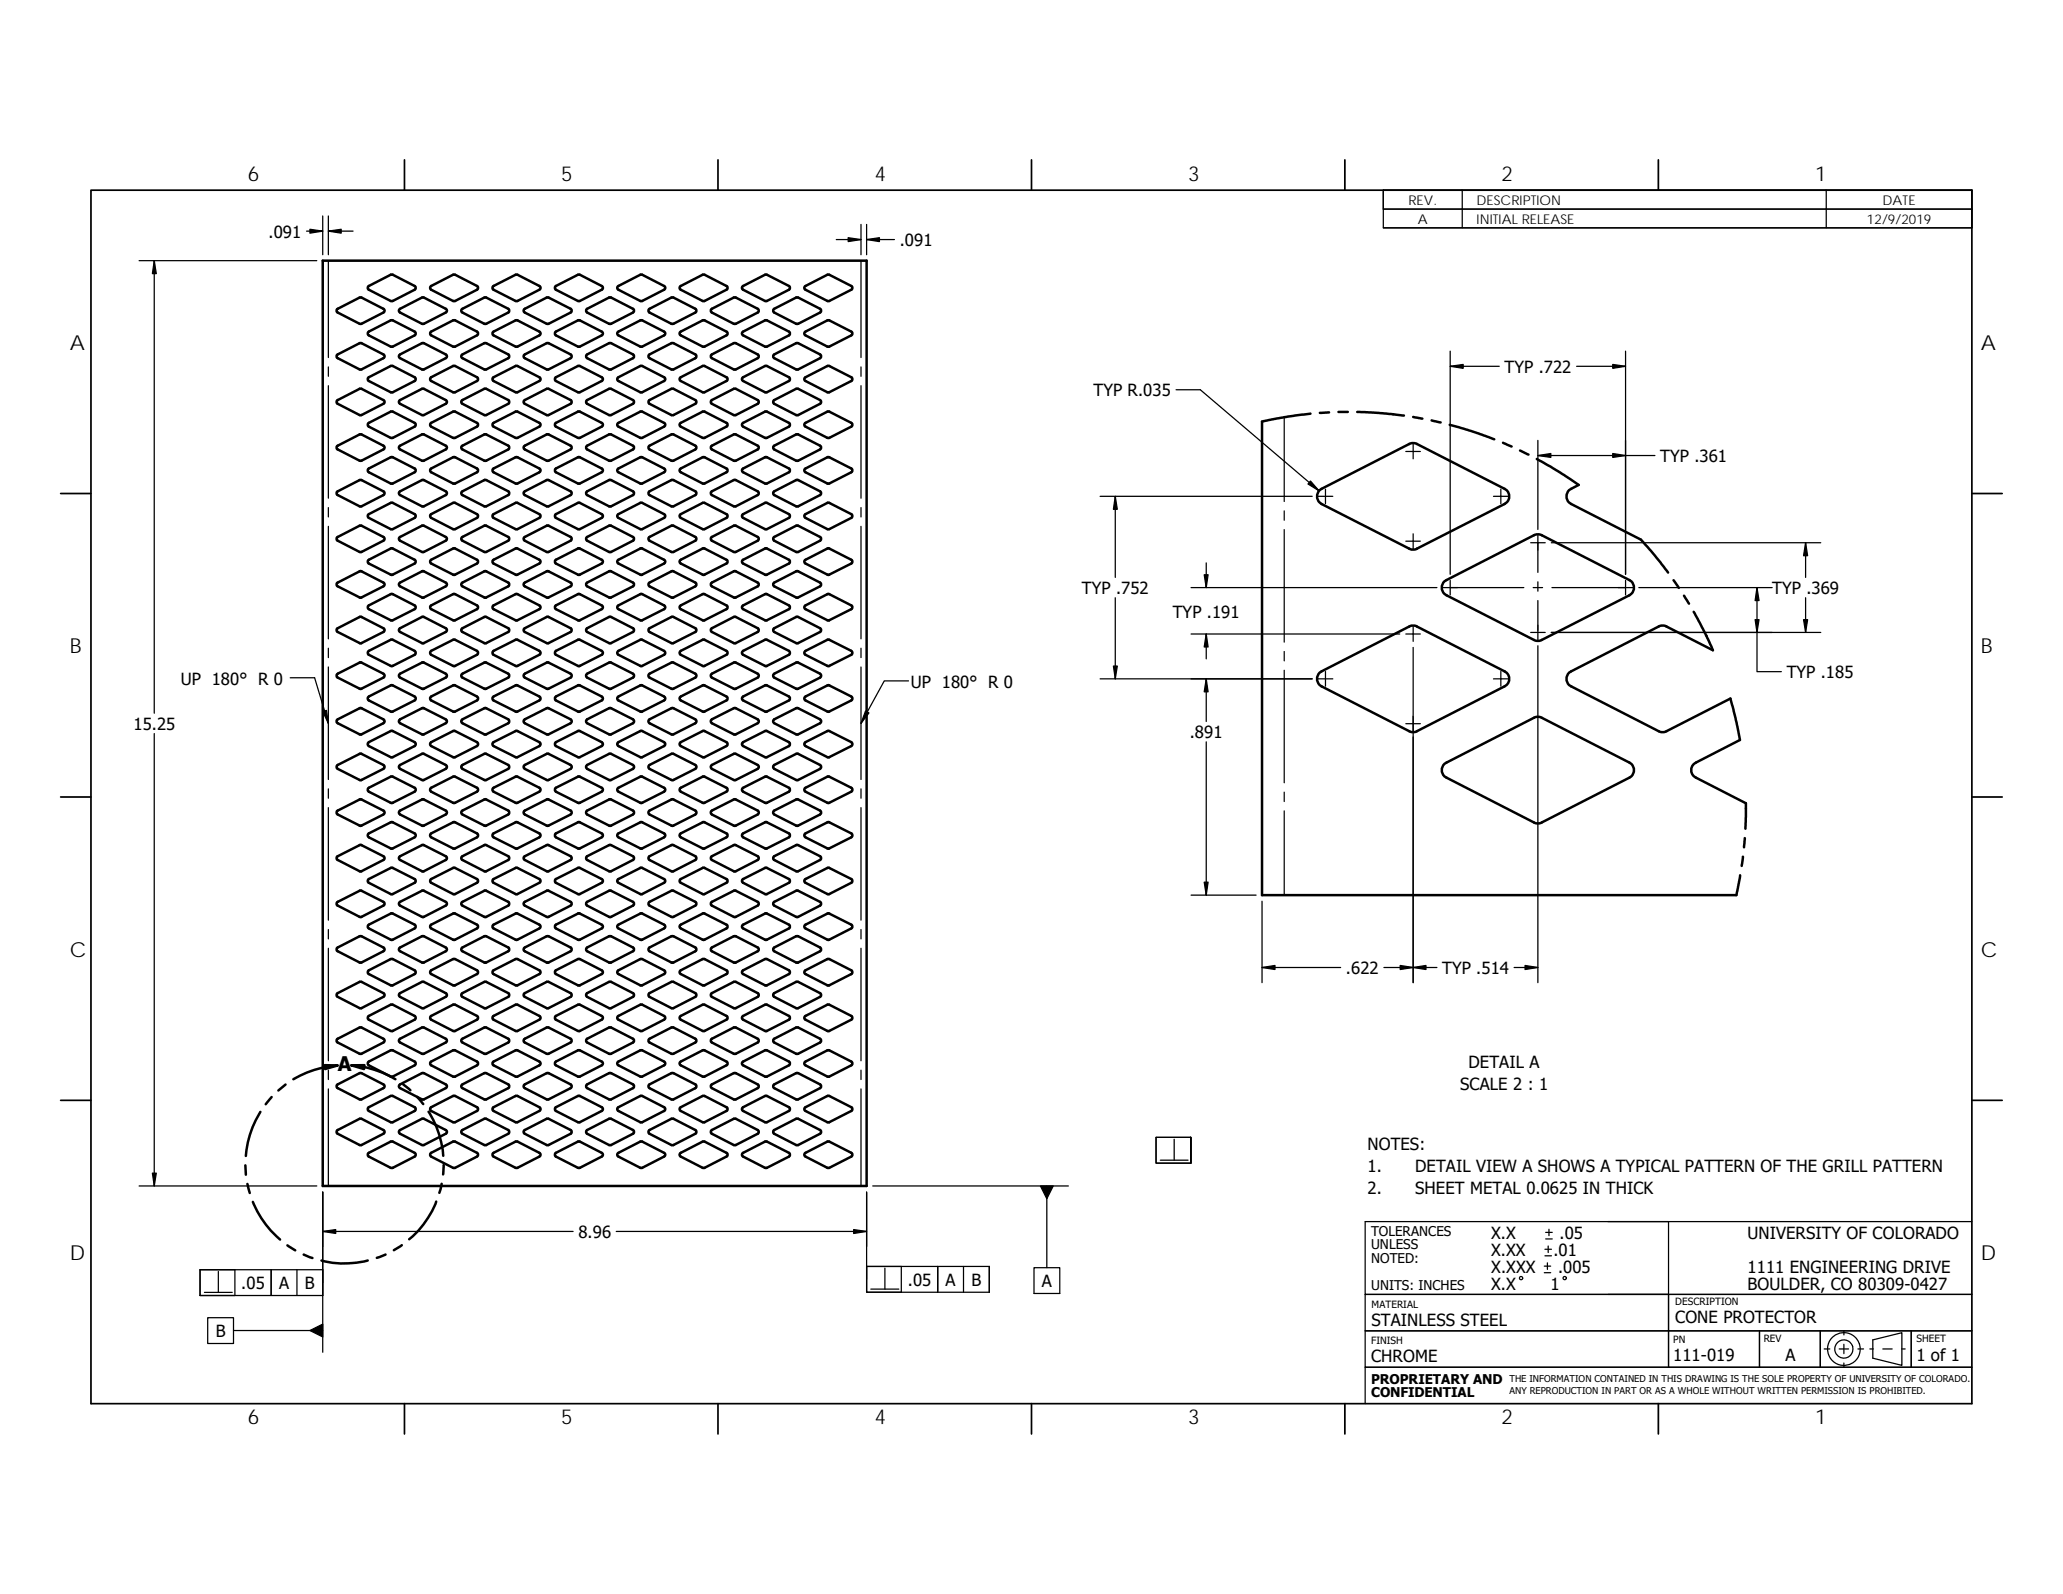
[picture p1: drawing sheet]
<svg xmlns="http://www.w3.org/2000/svg" width="279mm" height="216mm" viewBox="0 0 279 216" stroke-linecap="round" stroke-linejoin="round" font-family="sans-serif">
<defs><g id="words">
<g font-size="2.8">
<text x="33.5" y="24.5">6</text>
<text x="76" y="24.5">5</text>
<text x="118.5" y="24.5">4</text>
<text x="160.9" y="24.5">3</text>
<text x="203.4" y="24.5">2</text>
<text x="245.8" y="24.5">1</text>
<text x="9.4" y="47.4">A</text>
<text x="268.3" y="47.4">A</text>
<text x="9.4" y="88.5">B</text>
<text x="268.3" y="88.5">B</text>
<text x="9.4" y="129.6">C</text>
<text x="268.3" y="129.6">C</text>
<text x="9.4" y="170.7">D</text>
<text x="268.3" y="170.7">D</text>
<text x="33.5" y="192.8">6</text>
<text x="76" y="192.8">5</text>
<text x="118.5" y="192.8">4</text>
<text x="160.9" y="192.8">3</text>
<text x="203.4" y="192.8">2</text>
<text x="245.8" y="192.8">1</text>
</g>
<text font-size="2.7" x="45.7" y="145.1">A</text>
<g font-size="2.3">
<text x="36.4" y="32.2">.091</text>
<text x="121.9" y="33.4">.091</text>
<text x="148.1" y="53.7">TYP R.035</text>
<text x="203.8" y="50.5">TYP .722</text>
<text x="224.9" y="62.6">TYP .361</text>
<text x="146.5" y="80.5">TYP .752</text>
<text x="158.8" y="83.7">TYP .191</text>
<text x="240" y="80.5">TYP .369</text>
<text x="24.5" y="92.7">UP 180° R 0</text>
<text x="123.4" y="93.1">UP 180° R 0</text>
<text x="242" y="91.9">TYP .185</text>
<text x="18.1" y="98.9">15.25</text>
<text x="161.1" y="100">.891</text>
<text x="182.3" y="132">.622</text>
<text x="195.3" y="132">TYP .514</text>
<text x="197.8" y="147.6">SCALE 2 : 1</text>
<text x="198.9" y="144.7">DETAIL A</text>
<text x="185.2" y="155.8">NOTES:</text>
<text x="185.2" y="158.7">1.</text>
<text x="185.2" y="161.7">2.</text>
<text x="191.7" y="158.7">DETAIL VIEW A SHOWS A TYPICAL PATTERN OF THE GRILL PATTERN</text>
<text x="191.7" y="161.7">SHEET METAL 0.0625 IN THICK</text>
<text x="78.3" y="167.7">8.96</text>
<text x="202" y="167.9">X.X</text>
<text x="211.2" y="167.9">.05</text>
<text x="236.7" y="167.9">UNIVERSITY OF COLORADO</text>
<text x="202" y="170.1">X.XX</text>
<text x="202" y="172.4">X.XXX</text>
<text x="210.4" y="170.1">.01</text>
<text x="211" y="172.4">.005</text>
<text x="236.7" y="172.4">1111 ENGINEERING DRIVE</text>
<text x="32.7" y="174.6">.05</text>
<text x="37.8" y="174.6">A</text>
<text x="41.3" y="174.6">B</text>
<text x="123" y="174.2">.05</text>
<text x="128.1" y="174.2">A</text>
<text x="131.6" y="174.2">B</text>
<text x="141.1" y="174.3">A</text>
<text x="185.8" y="179.5">STAINLESS STEEL</text>
<text x="202" y="174.7">X.X</text>
<text x="210" y="174.7">1</text>
<text x="226.9" y="179.2">CONE PROTECTOR</text>
<text x="236.7" y="174.7">BOULDER, CO 80309-0427</text>
<text x="29.2" y="181.1">B</text>
<text x="185.7" y="184.5">CHROME</text>
<text x="226.6" y="184.4">111-019</text>
<text x="241.8" y="184.4">A</text>
<text x="259.5" y="184.3">1 of 1</text>
</g>
<g font-size="1.8">
<text x="190.8" y="27.7">REV.</text>
<text x="200" y="27.7">DESCRIPTION</text>
<text x="255" y="27.7">DATE</text>
<text x="192" y="30.3">A</text>
<text x="200" y="30.3">INITIAL RELEASE</text>
<text x="252.9" y="30.3">12/9/2019</text>
<text x="185.7" y="167.4">TOLERANCES</text>
<text x="185.7" y="171">NOTED:</text>
<text x="185.7" y="169.2">UNLESS</text>
<text x="185.7" y="174.7">UNITS: INCHES</text>
<text x="185.7" y="187.4">PROPRIETARY AND</text>
<text x="185.7" y="189.3">CONFIDENTIAL</text>
</g>
<g font-size="1.4">
<text x="185.8" y="177.1">MATERIAL</text>
<text x="226.9" y="176.7">DESCRIPTION</text>
<text x="185.7" y="182">FINISH</text>
<text x="226.6" y="181.8">PN</text>
<text x="238.9" y="181.8">REV</text>
<text x="259.5" y="181.8">SHEET</text>
</g>
<g font-size="1.3">
<text x="204.4" y="187.2">THE INFORMATION CONTAINED IN THIS DRAWING IS THE SOLE PROPERTY OF UNIVERSITY OF COLORADO.</text>
<text x="204.4" y="188.8">ANY REPRODUCTION IN PART OR AS A WHOLE WITHOUT WRITTEN PERMISSION IS PROHIBITED.</text>
</g>
</g></defs>
<g fill="none" stroke="#000" stroke-width=".17">
<path d="M18.8 35.3h24.1M20.9 35.3v61.3M41.5 31.3h2.2M43.7 29.3v5.2M44.5 29.3v5.2M44.5 35.3v13.1M44.5 31.3h3.3M113.3 32.4h3.3M116.6 35.3v13.1M116.6 30.4v4.1M117.4 30.4v4.1M117.4 32.4h3.7"/>
<path d="M187.3 25.8h79.8v5.1h-79.8zM187.3 25.8h79.8v5.1h-79.8M187.3 25.8v2.5h79.8M198 25.8v5.1M247.3 25.8v5.1M44.5 49.7v1.3M44.5 52.2v15.3M116.6 49.7v1.3M116.6 52.2v15.3M159.3 52.8h3.3l16 13.7M173.9 56.5v11.4M196.4 47.6v30.2"/>
<path d="M196.4 49.6h6.7M208.3 59.6v12.1M213.5 49.6h6.7M220.2 47.6v30.2M44.5 68.7v1.3M44.5 71.3v15.2M116.6 68.7v1.3M116.6 71.3v15.2M149 67.2h28.7M151 67.2v11M161.3 79.6h33.3M163.4 76.2v3.4"/>
<path d="M173.9 69.2v1.3M173.9 71.7v15.3M178.5 67.2h2M179.5 66.3v1.9M190.4 73.3h2M190.4 61.2h2M191.4 72.3v2M191.4 60.2v1.9M195.4 79.6h11M196.4 78.6v2M202.3 67.2h1.9M203.3 66.3v1.9"/>
<path d="M207.3 73.5h2M207.6 79.6h1.3M208.3 72.5v5M208.3 78.8v1.3M208.3 61.7h15.8M210.1 73.5h36.5M220.2 78.6v2M221.1 79.6h-10.9M222 79.6h18M238 79.6v11.4h3.3M244.5 73.5v4.7M20.9 99.4v61.2"/>
<path d="M39.3 91.8h3.3l1.9 6.2M44.5 87.8v1.3M44.5 90.3v15.3M116.6 87.8v1.3M116.6 90.3v15.3M123 92.2h-3.2l-3.2 5.8M149 91.9h28.7M151 81v10.9M161.3 85.9h28.3M163.4 85.9v3.3M163.4 91.9v5.8M173.9 88.2v1.3"/>
<path d="M173.9 90.8v15.2M178.5 91.9h2M179.5 91v1.9M190.4 98h2M190.4 85.9h2M191.4 84.9v2M191.4 87.7v45.4M202.3 91.9h1.9M203.3 91v1.9M207.3 85.7h2M208.3 81.3v5.4M208.3 87.5v45.6"/>
<path d="M210.1 85.7h36.5M244.5 81v4.7M44.5 106.8v1.3M44.5 109.4v15.2M116.6 106.8v1.3M116.6 109.4v15.2M163.4 100.5v20.7M173.9 107.3v1.3M173.9 109.8v11.4M44.5 125.9v1.3M44.5 128.4v15.3M116.6 125.9v1.3"/>
<path d="M116.6 128.4v15.3M161.3 121.2h8.8M170.9 131h10.7M170.9 122.1v11M187.4 131h7.2M205.1 131h3.2M44.5 144.9v1.3M44.5 147.5v13.1M116.6 144.9v1.3M116.6 147.5v13.1M157.1 157.1h3.8M159 154.3v2.8"/>
<path d="M161.3 154.1h-4.7v3.4h4.7M161.3 154.1v3.4M18.8 160.6h24.1M27.7 175h3.8M28.1 178.5h3.5v3.5h-3.5zM29.6 172.2v2.8M31.8 172v3.5M36.7 172v3.5M40.2 172v3.5M43.7 172h-16.6v3.5h16.6M43.7 161.5v21.7M43.7 166.8h33.9"/>
<path d="M83.5 166.8h33.9M117.4 171.5h16.6v3.5h-16.6zM117.4 171.5v3.5h4.7v-3.5M117.4 161.5v11.8M117.9 174.6h3.8M118.2 160.6h26.5M119.8 171.8v2.8M127 171.5v3.5M130.5 171.5v3.5M140 171.7h3.5v3.5h-3.5zM141.8 160.6v11.1M209.1 172.4h.9"/>
<path d="M209.1 171.5h.9M209.2 170.1h.9M209.2 169.2h.9M209.3 167.8h.9M209.3 166.9h.9M209.6 171v.9M209.7 168.8v.9M209.8 166.5v.9M226 165.5v19.7h-41.1v-4.9h82.2h-41.1v-5h-41.1v-9.8h82.2M267.1 175.3h-82.2v5h41.1v4.9h12.3v-4.9v4.9h8.2v-4.9v4.9h12.3v-4.9v4.9h8.3h-82.2v4.9M31.6 180.2h12.1M247.1 182.7h.7"/>
<path d="M249.1 182.7h1.3M249.7 180.3v.5M249.7 182.1v1.2M249.7 184.6v.6M251.6 182.7h.8M253.2 182.7h.5M253.6 181.5l4-1v4.4l-4-.9zM255 182.7h1.3M257.5 182.7h.5"/>
<circle cx="206" cy="173.1" r=".22"/>
<circle cx="211.9" cy="173.1" r=".22"/>
<circle cx="249.7" cy="182.7" r="2.22"/>
<circle cx="249.7" cy="182.7" r="1.24"/>
</g>
<g fill="none" stroke="#000" stroke-width=".23">
<path d="M12.3 25.8h254.8v164.3h-254.8zM54.8 21.7v4.1M97.2 21.7v4.1M139.7 21.7v4.1M182.1 21.7v4.1M224.6 21.7v4.1M8.2 66.8h4.1M267.1 66.8h4.1M8.2 107.9h4.1M267.1 108h4.1M8.2 149h4.1M267.1 149h4.1"/>
<path d="M54.8 190.1v4.1M97.2 190.1v4.1M139.7 190.1v4.1M182.1 190.1v4.1M224.6 190.1v4.1"/>
</g>
<g fill="none" stroke="#000" stroke-width=".34">
<path d="M43.7 35.3h73.7v125.3h-73.7zM49.9 38.8l3.1-1.6h.2l3 1.5a.29 .29 0 0 1 0 .5l-3.1 1.6h-.2l-2.9-1.6a.29 .29 0 0 1-.1-.4zM58.3 38.8l3.1-1.6h.2l3 1.5a.29 .29 0 0 1 0 .5l-3 1.6h-.2l-3-1.6a.29 .29 0 0 1-.1-.4zM66.8 38.8l3.1-1.6 3.1 1.5a.28 .28 0 0 1 .2 .3 .28 .28 0 0 1-.2 .2l-3 1.6-3.2-1.6a.29 .29 0 0 1 0-.4zM75.2 38.8l3.1-1.6 3.2 1.5a.28 .28 0 0 1 .2 .3 .28 .28 0 0 1-.2 .2l-3 1.6-3.2-1.6a.3 .3 0 0 1-.1-.4zM83.7 38.8l3.1-1.6 3.1 1.5a.28 .28 0 0 1 .2 .3 .28 .28 0 0 1-.2 .2l-3.1 1.6-3-1.6-.2-.2zM92.1 38.8l3.1-1.6 3.2 1.5a.28 .28 0 0 1 .1 .3 .28 .28 0 0 1-.1 .2l-3.2 1.6-3-1.6-.2-.2zM100.6 38.8l3.1-1.6 3.1 1.5a.3 .3 0 0 1 0 .5l-3.1 1.6-3.1-1.6-.1-.2zM109 38.8l3.1-1.6 3.2 1.5a.29 .29 0 0 1 0 .5l-3.2 1.6-3-1.6-.2-.2zM45.7 48l3-1.5h.2l3 1.5a.28 .28 0 0 1 .2 .3 .28 .28 0 0 1-.2 .2l-3 1.6-3.2-1.6a.29 .29 0 0 1 0-.5zM45.7 41.9l3.1-1.6 3.1 1.5a.28 .28 0 0 1 .2 .3 .28 .28 0 0 1-.2 .2l-3 1.6-3.2-1.6a.29 .29 0 0 1 0-.4zM45.7 54.2l3-1.6h.2l3 1.6a.28 .28 0 0 1 .2 .2 .28 .28 0 0 1-.2 .3l-3 1.5-3.2-1.5a.29 .29 0 0 1 0-.5z"/>
<path d="M49.9 51.1l3.1-1.5h.1l3.1 1.5a.29 .29 0 0 1 0 .5l-3.1 1.5h-.2l-2.9-1.5a.29 .29 0 0 1-.1-.5zM49.9 45l3.1-1.6h.1l3.1 1.5a.29 .29 0 0 1 0 .5l-3.1 1.6-.2-.1-2.9-1.5a.29 .29 0 0 1-.1-.4zM49.9 57.3l3.1-1.6h.1l3.1 1.6a.29 .29 0 0 1 0 .5l-3.1 1.5h-.2l-2.9-1.5a.29 .29 0 0 1-.1-.5zM54.1 48l3.1-1.5h.2l3 1.5a.28 .28 0 0 1 .1 .3 .28 .28 0 0 1-.1 .2l-3.2 1.6-3-1.6-.2-.2zM54.1 41.9l3.1-1.6 3.2 1.5a.28 .28 0 0 1 .1 .3 .28 .28 0 0 1-.1 .2l-3.2 1.6-3-1.6-.2-.2zM54.1 54.2l3.1-1.6h.2l3 1.6a.28 .28 0 0 1 .1 .2 .28 .28 0 0 1-.1 .3l-3.2 1.5-3-1.5-.2-.3zM58.3 51.1l3.1-1.5h.2l3 1.5a.29 .29 0 0 1 0 .5l-3 1.5h-.2l-3-1.5a.29 .29 0 0 1-.1-.5zM58.3 45l3.1-1.6h.2l3 1.5a.29 .29 0 0 1 0 .5l-3 1.6-.2-.1-3-1.5a.29 .29 0 0 1-.1-.4zM58.3 57.3l3.1-1.6h.2l3 1.6a.29 .29 0 0 1 0 .5l-3 1.5h-.2l-3-1.5a.29 .29 0 0 1-.1-.5zM62.6 48l3-1.5h.2l3 1.5a.3 .3 0 0 1 0 .5l-3.1 1.6-3.1-1.6-.1-.2zM62.6 41.9l3.1-1.6 3.1 1.5a.3 .3 0 0 1 0 .5l-3.1 1.6-3.1-1.6-.1-.2zM62.6 54.2l3-1.6h.2l3 1.6a.3 .3 0 0 1 0 .5l-3.1 1.5-3.1-1.5-.1-.3z"/>
<path d="M66.8 51.1l3-1.5h.2l3 1.5a.28 .28 0 0 1 .2 .3 .28 .28 0 0 1-.2 .2l-3 1.5-3.2-1.5a.29 .29 0 0 1 0-.5zM66.8 45l3-1.6h.2l3 1.5a.28 .28 0 0 1 .2 .3 .28 .28 0 0 1-.2 .2l-3 1.6-3.2-1.6a.29 .29 0 0 1 0-.4zM66.8 57.3l3.1-1.6h.1l3 1.6a.28 .28 0 0 1 .2 .2 .28 .28 0 0 1-.2 .3l-3 1.5-3.2-1.5a.29 .29 0 0 1 0-.5zM71 48l3.1-1.5h.2l3 1.5a.29 .29 0 0 1 0 .5l-3.2 1.6-3-1.6-.2-.2zM71 41.9l3.1-1.6 3.2 1.5a.29 .29 0 0 1 0 .5l-3.2 1.6-3-1.6-.2-.2zM71 54.2l3.1-1.6h.2l3 1.6a.29 .29 0 0 1 0 .5l-3.2 1.5-3-1.5-.2-.3zM75.2 51.1l3.1-1.5h.2l3 1.5a.28 .28 0 0 1 .2 .3 .28 .28 0 0 1-.2 .2l-3 1.5-3.2-1.5a.3 .3 0 0 1-.1-.5zM75.2 45l3.1-1.6h.2l3 1.5a.28 .28 0 0 1 .2 .3 .28 .28 0 0 1-.2 .2l-3 1.6-3.2-1.6a.3 .3 0 0 1-.1-.4zM75.2 57.3l3.1-1.6h.2l3 1.6a.28 .28 0 0 1 .2 .2 .28 .28 0 0 1-.2 .3l-3 1.5-3.2-1.5a.3 .3 0 0 1-.1-.5zM79.5 41.9l3-1.6h.3l2.9 1.5a.29 .29 0 0 1 0 .5l-3 1.6h-.2l-3-1.6a.29 .29 0 0 1 0-.4zM79.5 54.2l3-1.6h.2l3 1.6a.29 .29 0 0 1 0 .5l-3 1.5h-.2l-3-1.5a.29 .29 0 0 1 0-.5zM79.5 48l3-1.5h.2l3 1.5a.29 .29 0 0 1 0 .5l-3 1.6-.2-.1-3-1.5a.29 .29 0 0 1 0-.5z"/>
<path d="M83.7 51.1l3-1.5h.3l2.9 1.5a.28 .28 0 0 1 .2 .3 .28 .28 0 0 1-.2 .2l-3.1 1.5-3-1.5-.2-.2zM83.7 45l3-1.6h.3l2.9 1.5a.28 .28 0 0 1 .2 .3 .28 .28 0 0 1-.2 .2l-3.1 1.6-3-1.6-.2-.2zM83.7 57.3l3-1.6h.3l2.9 1.6a.28 .28 0 0 1 .2 .2 .28 .28 0 0 1-.2 .3l-3.1 1.5-3-1.5-.2-.3zM87.9 41.9l3.1-1.6h.2l3 1.5a.29 .29 0 0 1 0 .5l-3.1 1.6h-.2l-2.9-1.6a.29 .29 0 0 1-.1-.4zM87.9 54.2l3.1-1.6h.2l3 1.6a.29 .29 0 0 1 0 .5l-3.1 1.5h-.2l-2.9-1.5a.29 .29 0 0 1-.1-.5zM87.9 48l3.1-1.5h.2l3 1.5a.29 .29 0 0 1 0 .5l-3.1 1.6-.2-.1-2.9-1.5a.29 .29 0 0 1-.1-.5zM92.1 51.1l3.1-1.5h.2l3 1.5a.28 .28 0 0 1 .1 .3 .28 .28 0 0 1-.1 .2l-3.2 1.5-3-1.5-.2-.2zM92.1 45l3.1-1.6h.2l3 1.5a.28 .28 0 0 1 .1 .3 .28 .28 0 0 1-.1 .2l-3.2 1.6-3-1.6-.2-.2zM92.1 57.3l3.1-1.6h.2l3 1.6a.28 .28 0 0 1 .1 .2 .28 .28 0 0 1-.1 .3l-3.2 1.5-3-1.5-.2-.3zM96.4 41.9l3-1.6h.3l2.9 1.5a.29 .29 0 0 1 0 .5l-2.9 1.6h-.3l-3-1.6a.29 .29 0 0 1 0-.4zM96.4 48l3-1.5h.2l3 1.5a.29 .29 0 0 1 0 .5l-2.9 1.5-.3 .1-3-1.6a.29 .29 0 0 1 0-.5zM96.4 54.2l3-1.6h.2l3 1.6a.29 .29 0 0 1 0 .5l-2.9 1.5h-.3l-3-1.5a.29 .29 0 0 1 0-.5z"/>
<path d="M100.6 57.3l3-1.6h.2l3 1.6a.3 .3 0 0 1 0 .5l-3.1 1.5-3.1-1.5-.1-.3zM100.6 45l3-1.6h.2l3 1.5a.3 .3 0 0 1 0 .5l-3.1 1.6-3.1-1.6-.1-.2zM100.6 51.1l3-1.5h.2l3 1.5a.3 .3 0 0 1 0 .5l-3.1 1.5-3.1-1.5-.1-.2zM104.8 41.9l3.1-1.6h.2l3 1.5a.29 .29 0 0 1 0 .5l-3.1 1.6h-.2l-2.9-1.6a.29 .29 0 0 1-.1-.4zM104.8 48l3.1-1.5h.2l3 1.5a.29 .29 0 0 1 0 .5l-3.1 1.6-.2-.1-2.9-1.5a.29 .29 0 0 1-.1-.5zM104.8 54.2l3.1-1.6h.2l3 1.6a.29 .29 0 0 1 0 .5l-3.1 1.5h-.2l-2.9-1.5a.29 .29 0 0 1-.1-.5zM109 45l3.1-1.6h.2l3 1.5a.29 .29 0 0 1 0 .5l-3.2 1.6-3-1.6-.2-.2zM109 51.1l3.1-1.5h.2l3 1.5a.29 .29 0 0 1 0 .5l-3.2 1.5-3-1.5-.2-.2zM109 57.3l3.1-1.6h.2l3 1.6a.29 .29 0 0 1 0 .5l-3.2 1.5-3-1.5-.2-.3zM177.5 56l-3.1 .4-3.5 .7v64.1h64.3l.5-2.6M180 55.9h-1.2M181.3 55.8h1.2"/>
<path d="M183.8 55.8l2.9 .1 3.4 .4M191.4 56.5l1.2 .2M193.9 56.9l1.2 .3M196.3 57.5l2.9 .9 3.2 1.1M203.6 60l1.1 .5M45.7 79l3.1-1.7 3.1 1.6a.28 .28 0 0 1 .2 .3 .28 .28 0 0 1-.2 .2l-3.1 1.6-3.1-1.6a.29 .29 0 0 1 0-.4zM45.7 60.4l3-1.6h.2l3 1.6a.28 .28 0 0 1 .2 .2 .28 .28 0 0 1-.2 .3l-3 1.5-3.2-1.5a.29 .29 0 0 1 0-.5zM45.7 66.6l3.1-1.6 3.1 1.5a.28 .28 0 0 1 .2 .3 .28 .28 0 0 1-.2 .3l-3 1.5-3.2-1.5a.29 .29 0 0 1 0-.5zM45.7 72.8l3.1-1.6 3.1 1.5a.28 .28 0 0 1 .2 .3 .28 .28 0 0 1-.2 .2l-3 1.6-3.2-1.6a.29 .29 0 0 1 0-.4zM49.9 63.5l3.2-1.6 3.1 1.6a.29 .29 0 0 1 0 .5l-3.1 1.5h-.2l-2.9-1.5a.29 .29 0 0 1-.1-.5zM49.9 75.9l3.1-1.6 3.2 1.5a.29 .29 0 0 1 0 .5l-3.1 1.6-3.1-1.6a.29 .29 0 0 1-.1-.4zM49.9 69.7l3.2-1.6 3.1 1.5a.29 .29 0 0 1 0 .5l-3 1.6h-.2l-3-1.6a.29 .29 0 0 1-.1-.4z"/>
<path d="M54.1 79l3.1-1.7 3.2 1.6a.28 .28 0 0 1 .1 .3 .28 .28 0 0 1-.1 .2l-3.2 1.6-3-1.6-.2-.2zM54.1 60.4l3.1-1.6h.2l3 1.6a.28 .28 0 0 1 .1 .2 .28 .28 0 0 1-.1 .3l-3.2 1.5-3-1.5-.2-.3zM54.1 66.6l3.2-1.6 3.1 1.5a.28 .28 0 0 1 .1 .3 .28 .28 0 0 1-.1 .3l-3.2 1.5-3-1.5-.2-.3zM54.1 72.8l3.2-1.6 3.1 1.5a.28 .28 0 0 1 .1 .3 .28 .28 0 0 1-.1 .2l-3.2 1.6-3-1.6-.2-.2zM58.3 63.5l3.2-1.6 3.1 1.6a.29 .29 0 0 1 0 .5l-3 1.5h-.2l-3-1.5a.29 .29 0 0 1-.1-.5zM58.3 75.9l3.2-1.6 3.1 1.5a.29 .29 0 0 1 0 .5l-3 1.6-3.2-1.6a.29 .29 0 0 1-.1-.4zM58.3 69.7l3.2-1.6 3.1 1.5a.29 .29 0 0 1 0 .5l-3 1.6h-.2l-3-1.6a.29 .29 0 0 1-.1-.4zM62.6 79l3.1-1.7 3.1 1.6a.3 .3 0 0 1 0 .5l-3.1 1.6-3.1-1.6-.1-.2zM62.6 60.4l3-1.6h.2l3 1.6a.3 .3 0 0 1 0 .5l-3.1 1.5-3.1-1.5-.1-.3zM62.6 66.6l3.1-1.6 3.1 1.5a.3 .3 0 0 1 0 .6l-3.1 1.5-3.1-1.5-.1-.3zM62.6 72.8l3.1-1.6 3.1 1.5a.3 .3 0 0 1 0 .5l-3.1 1.6-3.1-1.6-.1-.2zM66.8 63.5l3.2-1.6 3 1.6a.28 .28 0 0 1 .2 .2 .28 .28 0 0 1-.2 .3l-3 1.5-3.2-1.5a.29 .29 0 0 1 0-.5z"/>
<path d="M66.8 75.9l3.1-1.6 3.1 1.5a.28 .28 0 0 1 .2 .3 .28 .28 0 0 1-.2 .2l-3 1.6-3.2-1.6a.29 .29 0 0 1 0-.4zM66.8 69.7l3.2-1.6 3 1.5a.28 .28 0 0 1 .2 .3 .28 .28 0 0 1-.2 .2l-3.1 1.6-3.1-1.6a.29 .29 0 0 1 0-.4zM71 79l3.1-1.7 3.2 1.6a.29 .29 0 0 1 0 .5l-3.2 1.6-3-1.6-.2-.2zM71 60.4l3.1-1.6h.2l3 1.6a.29 .29 0 0 1 0 .5l-3.2 1.5-3-1.5-.2-.3zM71 66.6l3.2-1.6 3.1 1.5a.3 .3 0 0 1 0 .6l-3.2 1.5-3-1.5-.2-.3zM71 72.8l3.2-1.6 3.1 1.5a.29 .29 0 0 1 0 .5l-3.2 1.6-3-1.6-.2-.2zM75.2 63.5l3.2-1.6 3.1 1.6a.28 .28 0 0 1 .2 .2 .28 .28 0 0 1-.2 .3l-3 1.5-3.2-1.5a.31 .31 0 0 1-.1-.5zM75.2 75.9l3.2-1.6 3.1 1.5a.28 .28 0 0 1 .2 .3 .28 .28 0 0 1-.2 .2l-3 1.6-3.2-1.6a.31 .31 0 0 1-.1-.4zM75.2 69.7l3.2-1.6 3.1 1.5a.28 .28 0 0 1 .2 .3 .28 .28 0 0 1-.2 .2l-3.2 1.6-3-1.6a.31 .31 0 0 1-.1-.4zM79.5 79l3.1-1.7 3.1 1.6a.29 .29 0 0 1 0 .5l-3.1 1.6-3.1-1.6a.29 .29 0 0 1 0-.4zM79.5 60.4l3-1.6h.2l3 1.6a.29 .29 0 0 1 0 .5l-3 1.5h-.2l-3-1.5a.29 .29 0 0 1 0-.5zM79.5 66.6l3.1-1.6 3.1 1.5a.3 .3 0 0 1 0 .6l-3 1.5h-.2l-3-1.5a.29 .29 0 0 1 0-.5z"/>
<path d="M79.5 72.8l3.1-1.6 3.1 1.5a.29 .29 0 0 1 0 .5l-3 1.6h-.2l-3-1.6a.29 .29 0 0 1 0-.4zM83.7 63.5l3.1-1.6 3.1 1.6a.28 .28 0 0 1 .2 .2 .28 .28 0 0 1-.2 .3l-3.1 1.5-3-1.5-.2-.3zM83.7 69.7l3.1-1.6 3.1 1.5a.28 .28 0 0 1 .2 .3 .28 .28 0 0 1-.2 .2l-3.1 1.6-3-1.6-.2-.2zM83.7 75.9l3.1-1.6 3.1 1.5a.28 .28 0 0 1 .2 .3 .28 .28 0 0 1-.2 .2l-3.1 1.6-3-1.6-.2-.2zM87.9 79l3.1-1.7 3.2 1.6a.29 .29 0 0 1 0 .5l-3.2 1.6-3-1.6a.29 .29 0 0 1-.1-.4zM87.9 60.4l3.1-1.6h.2l3 1.6a.29 .29 0 0 1 0 .5l-3.1 1.5h-.2l-2.9-1.5a.29 .29 0 0 1-.1-.5zM87.9 66.6l3.2-1.6 3.1 1.5a.3 .3 0 0 1 0 .6l-3.1 1.5h-.2l-2.9-1.5a.29 .29 0 0 1-.1-.5zM87.9 72.8l3.2-1.6 3.1 1.5a.29 .29 0 0 1 0 .5l-3.1 1.6h-.2l-2.9-1.6a.29 .29 0 0 1-.1-.4zM92.1 63.5l3.2-1.6 3.1 1.6a.28 .28 0 0 1 .1 .2 .28 .28 0 0 1-.1 .3l-3.2 1.5-3-1.5-.2-.3zM92.1 69.7l3.2-1.6 3.1 1.5a.28 .28 0 0 1 .1 .3 .28 .28 0 0 1-.1 .2l-3.2 1.6-3-1.6-.2-.2zM92.1 75.9l3.1-1.6 3.2 1.5a.28 .28 0 0 1 .1 .3 .28 .28 0 0 1-.1 .2l-3.2 1.6-3-1.6-.2-.2zM96.4 60.4l3-1.6h.2l3 1.6a.29 .29 0 0 1 0 .5l-2.9 1.5h-.3l-3-1.5a.29 .29 0 0 1 0-.5z"/>
<path d="M96.4 66.6l3.1-1.6 3.1 1.5a.3 .3 0 0 1 0 .6l-2.9 1.5h-.3l-3-1.5a.29 .29 0 0 1 0-.5zM96.4 72.8l3.1-1.6 3.1 1.5a.29 .29 0 0 1 0 .5l-2.9 1.6h-.3l-3-1.6a.29 .29 0 0 1 0-.4zM96.4 79l3.1-1.7 3.1 1.6a.29 .29 0 0 1 0 .5l-3.2 1.6-3-1.6a.29 .29 0 0 1 0-.4zM100.6 75.9l3.1-1.6 3.1 1.5a.3 .3 0 0 1 0 .5l-3.1 1.6-3.1-1.6-.1-.2zM100.6 69.7l3.1-1.6 3.1 1.5a.3 .3 0 0 1 0 .5l-3.1 1.6-3.1-1.6-.1-.2zM100.6 63.5l3.1-1.6 3.1 1.6a.3 .3 0 0 1 0 .5l-3.1 1.5-3.1-1.5-.1-.3zM104.8 79l3.1-1.7 3.2 1.6a.29 .29 0 0 1 0 .5l-3.1 1.6-3.1-1.6a.29 .29 0 0 1-.1-.4zM104.8 60.4l3.1-1.6h.2l3 1.6a.29 .29 0 0 1 0 .5l-3 1.5h-.2l-3-1.5a.29 .29 0 0 1-.1-.5zM104.8 66.6l3.2-1.6 3.1 1.5a.3 .3 0 0 1 0 .6l-3 1.5h-.2l-3-1.5a.29 .29 0 0 1-.1-.5zM104.8 72.8l3.2-1.6 3.1 1.5a.29 .29 0 0 1 0 .5l-3 1.6h-.2l-3-1.6a.29 .29 0 0 1-.1-.4zM109 75.9l3.2-1.6 3.1 1.5a.29 .29 0 0 1 0 .5l-3.2 1.6-3-1.6-.2-.2zM109 69.7l3.2-1.6 3.1 1.5a.29 .29 0 0 1 0 .5l-3.2 1.6-3-1.6-.2-.2z"/>
<path d="M109 63.5l3.2-1.6 3.1 1.6a.29 .29 0 0 1 0 .5l-3.2 1.5-3-1.5-.2-.3zM178.7 66.4l12.2-6.3 .4-.1 .5 .1 12 6.1a1.15 1.15 0 0 1 .6 1 1.15 1.15 0 0 1-.6 1.1l-12 6.1a1.12 1.12 0 0 1-.9-.1l-11.9-6a1.18 1.18 0 0 1-.3-1.9zM195.6 78.7l12.3-6.3h.5l.4 .1 11.9 6.1a1.16 1.16 0 0 1 0 2l-12.3 6.2-.5-.1-12-6.1a1.16 1.16 0 0 1-.3-1.9zM205.9 61l1.1 .6M208.1 62.2l3.2 1.8 2.5 1.7-1 .5a1.15 1.15 0 0 0-.6 1 1.15 1.15 0 0 0 .6 1.1l9.4 4.8 2 2.2 1.7 2.3M226.7 78.6l.7 1M45.7 97.5l3.2-1.6 3 1.5 .2 .3-.2 .3-3 1.5-3.2-1.5a.29 .29 0 0 1 0-.5zM45.7 85.1l3.1-1.6 3.1 1.6a.28 .28 0 0 1 .2 .2 .28 .28 0 0 1-.2 .3l-3.1 1.5-3.1-1.5a.29 .29 0 0 1 0-.5zM45.7 91.3l3.2-1.6 3 1.5 .2 .3-.2 .3-3 1.5-3.2-1.5a.3 .3 0 0 1 0-.5zM49.9 82l3.1-1.6 3.2 1.6a.29 .29 0 0 1 0 .5l-3.1 1.6-3.1-1.6a.29 .29 0 0 1-.1-.5zM49.9 88.2l3.1-1.6 3.2 1.6a.31 .31 0 0 1 0 .5l-3.2 1.5-3-1.5a.29 .29 0 0 1-.1-.5zM49.9 94.4l3.1-1.6 3.2 1.5a.3 .3 0 0 1 0 .6l-3.2 1.5-3-1.5a.3 .3 0 0 1-.1-.5z"/>
<path d="M54.1 97.5l3.2-1.6 3.1 1.5 .1 .3-.1 .3-3.2 1.5-3-1.5-.1-.1zM54.1 91.4l3.2-1.7 3.1 1.5 .1 .3-.1 .3-3.2 1.5-3-1.5-.1-.1zM54.1 85.1l3.1-1.6 3.2 1.6a.28 .28 0 0 1 .1 .2 .28 .28 0 0 1-.1 .3l-3.2 1.5-3-1.5-.2-.3zM58.3 82l3.2-1.6 3.1 1.6a.29 .29 0 0 1 0 .5l-3.2 1.6-3-1.6a.29 .29 0 0 1-.1-.5zM58.3 88.2l3.2-1.6 3.1 1.6a.31 .31 0 0 1 0 .5l-3.2 1.5-3-1.5a.29 .29 0 0 1-.1-.5zM58.3 94.4l3.2-1.6 3.1 1.5a.3 .3 0 0 1 0 .6l-3.1 1.5-3.1-1.5a.3 .3 0 0 1-.1-.5zM62.5 97.5l3.2-1.6 3.1 1.5a.32 .32 0 0 1 0 .6l-3.1 1.5-3.1-1.5-.1-.1zM62.5 91.4l3.2-1.7 3.1 1.5a.32 .32 0 0 1 0 .6l-3.1 1.5-3.1-1.5-.1-.1zM62.6 85.1l3.1-1.6 3.1 1.6a.3 .3 0 0 1 0 .5l-3.1 1.5-3.1-1.5-.1-.3zM66.8 82l3.1-1.6 3.1 1.6a.28 .28 0 0 1 .2 .3 .28 .28 0 0 1-.2 .2l-3.1 1.6-3.1-1.6a.29 .29 0 0 1 0-.5zM66.8 88.2l3.2-1.6 3 1.6 .2 .2-.2 .3-3 1.5-3.2-1.5a.29 .29 0 0 1 0-.5zM66.8 94.4l3.2-1.6 3 1.5 .2 .3-.2 .3-3 1.5-3.2-1.5a.3 .3 0 0 1 0-.5z"/>
<path d="M71 97.5l3.2-1.6 3.1 1.5 .1 .4-.1 .2-3.2 1.5-3-1.5-.1-.1zM71 91.4l3.1-1.7 3.2 1.5a.3 .3 0 0 1 0 .6l-3.2 1.5-3-1.5-.1-.1zM71 85.1l3.1-1.6 3.2 1.6a.29 .29 0 0 1 0 .5l-3.2 1.5-3-1.5-.2-.3zM75.2 82l3.2-1.6 3.1 1.6a.28 .28 0 0 1 .2 .3 .28 .28 0 0 1-.2 .2l-3.2 1.6-3-1.6a.31 .31 0 0 1-.1-.5zM75.2 88.2l3.2-1.6 3.1 1.6 .2 .2-.2 .3-3 1.5-3.2-1.5a.31 .31 0 0 1-.1-.5zM75.2 94.4l3.2-1.6 3.1 1.5 .2 .3-.2 .3-3.1 1.5-3.1-1.5a.31 .31 0 0 1-.1-.5zM79.4 97.5l3.3-1.6 3 1.5 .2 .4-.2 .2-3.1 1.5-3.1-1.5-.1-.2zM79.5 85.1l3.1-1.6 3.1 1.6a.29 .29 0 0 1 0 .5l-3.1 1.5-3.1-1.5a.29 .29 0 0 1 0-.5zM79.5 91.3l3.1-1.6 3.1 1.5a.3 .3 0 0 1 0 .6l-3 1.5-3.2-1.5a.3 .3 0 0 1 0-.5zM83.6 88.3l3.3-1.7 3 1.6 .2 .2-.2 .3-3.1 1.5-3-1.5-.2-.1zM83.6 94.4l3.3-1.6 3 1.5 .2 .3-.2 .3-3.1 1.5-3-1.5-.2-.1zM83.7 82l3.1-1.6 3.1 1.6a.28 .28 0 0 1 .2 .3 .28 .28 0 0 1-.2 .2l-3.1 1.6-3-1.6-.2-.2z"/>
<path d="M87.9 97.5l3.2-1.6 3.1 1.5 .1 .4-.1 .2-3.2 1.5-3-1.5-.2-.2zM87.9 85.1l3.1-1.6 3.2 1.6a.29 .29 0 0 1 0 .5l-3.2 1.5-3-1.5a.29 .29 0 0 1-.1-.5zM87.9 91.3l3.1-1.6 3.2 1.5a.3 .3 0 0 1 0 .6l-3.1 1.5-3.1-1.5a.3 .3 0 0 1-.1-.5zM92.1 88.3l3.1-1.7 3.2 1.6a.3 .3 0 0 1 0 .5l-3.2 1.5-3-1.5-.1-.1zM92.1 94.4l3.1-1.6 3.2 1.5a.29 .29 0 0 1 .1 .3 .29 .29 0 0 1-.1 .3l-3.2 1.5-3-1.5-.1-.1zM92.1 82l3.1-1.6 3.2 1.6a.28 .28 0 0 1 .1 .3 .28 .28 0 0 1-.1 .2l-3.2 1.6-3-1.6-.2-.2zM96.3 97.5l3.2-1.6 3.1 1.5 .2 .4-.2 .2-3.1 1.5-3.1-1.5-.1-.2zM96.4 85.1l3.1-1.6 3.1 1.6a.29 .29 0 0 1 0 .5l-3.2 1.5-3-1.5a.29 .29 0 0 1 0-.5zM96.4 91.3l3.1-1.6 3.1 1.5a.3 .3 0 0 1 0 .6l-3.1 1.5-3.1-1.5a.3 .3 0 0 1 0-.5zM100.5 94.4l3.2-1.6 3.1 1.5a.32 .32 0 0 1 0 .6l-3.1 1.5-3.1-1.5-.1-.1zM100.5 88.3l3.2-1.7 3.1 1.6a.32 .32 0 0 1 0 .5l-3.1 1.5-3.1-1.5-.1-.1zM100.6 82l3.1-1.6 3.1 1.6a.3 .3 0 0 1 0 .5l-3.1 1.6-3.1-1.6-.1-.2z"/>
<path d="M104.8 97.5l3.2-1.6 3.1 1.5 .1 .4-.1 .2-3.2 1.5-3-1.5-.2-.2zM104.8 85.1l3.1-1.6 3.2 1.6a.29 .29 0 0 1 0 .5l-3.1 1.5-3.1-1.5a.29 .29 0 0 1-.1-.5zM104.8 91.3l3.1-1.6 3.2 1.5a.3 .3 0 0 1 0 .6l-3.1 1.5-3.1-1.5a.3 .3 0 0 1-.1-.5zM109 94.4l3.2-1.6 3.1 1.5a.3 .3 0 0 1 0 .6l-3.1 1.5-3.1-1.5-.1-.1zM109 88.3l3.2-1.7 3.1 1.6a.31 .31 0 0 1 0 .5l-3.2 1.5-3-1.5-.1-.1zM109 82l3.2-1.6 3.1 1.6a.29 .29 0 0 1 0 .5l-3.2 1.6-3-1.6-.2-.2zM178.7 91.1l12.2-6.2a1.07 1.07 0 0 1 1 0l11.9 6a1.13 1.13 0 0 1 .6 1 1.13 1.13 0 0 1-.6 1.1l-12 6.1a1.12 1.12 0 0 1-.9-.1l-11.9-6a1.16 1.16 0 0 1-.3-1.9zM228.1 80.7l.6 1.1M229.4 82.9l1.5 2.9 1.1 2.3-6.4-3.3h-.7l-12.1 6.1a1.13 1.13 0 0 0-.6 1 1.13 1.13 0 0 0 .6 1.1l11.8 6 .4 .2 .6-.1 8.8-4.5 .7 2.7 .5 2.9-5.9 3.1a1.13 1.13 0 0 0-.7 1 1.13 1.13 0 0 0 .7 1l6.8 3.5-.1 3.4M45.7 103.7l3.2-1.6 3 1.5 .2 .3-.2 .2-3 1.6-3.2-1.6a.3 .3 0 0 1 0-.4zM45.7 109.8l3.2-1.6 3 1.6 .2 .2-.2 .3-3 1.6-3.2-1.6a.31 .31 0 0 1 0-.5zM45.7 116l3.1-1.6 3.1 1.6a.28 .28 0 0 1 .2 .2 .28 .28 0 0 1-.2 .3l-3 1.5-3.2-1.5a.29 .29 0 0 1 0-.5z"/>
<path d="M49.8 100.6l3.3-1.6 3.1 1.5 .1 .4-.1 .1-3.2 1.6-3-1.6-.2-.1zM49.9 106.7l3.1-1.5 3.2 1.5a.31 .31 0 0 1 0 .5l-3.1 1.6-3.1-1.6a.31 .31 0 0 1-.1-.5zM49.9 112.9l3.1-1.6 3.2 1.6a.31 .31 0 0 1 0 .5l-3.1 1.6-3.1-1.6a.31 .31 0 0 1-.1-.5zM49.9 119.1l3.1-1.6 3.2 1.6a.29 .29 0 0 1 0 .5l-3.1 1.5-3.1-1.5a.29 .29 0 0 1-.1-.5zM54.1 103.7l3.2-1.6 3.1 1.5 .1 .3-.1 .2-3.2 1.6-3-1.6-.1-.1zM54.1 109.9l3.2-1.7 3.1 1.6 .1 .2-.1 .3-3.2 1.6-3-1.6-.1-.1zM54.1 116l3.1-1.6 3.2 1.6a.28 .28 0 0 1 .1 .2 .28 .28 0 0 1-.1 .3l-3.2 1.5-3-1.5-.2-.3zM58.3 100.6l3.2-1.6 3.1 1.5 .1 .4-.1 .1-3.1 1.6-3.1-1.6-.1-.1zM58.3 106.7l3.2-1.5 3.1 1.5a.31 .31 0 0 1 0 .5l-3.1 1.6-3.1-1.6a.31 .31 0 0 1-.1-.5zM58.3 112.9l3.1-1.6 3.2 1.6a.31 .31 0 0 1 0 .5l-3.1 1.6-3.1-1.6a.31 .31 0 0 1-.1-.5zM58.3 119.1l3.1-1.6 3.2 1.6a.29 .29 0 0 1 0 .5l-3.1 1.5-3.1-1.5a.29 .29 0 0 1-.1-.5zM62.5 103.7l3.2-1.6 3.1 1.5a.32 .32 0 0 1 0 .5l-3.1 1.6-3.1-1.6-.1-.1z"/>
<path d="M62.5 109.9l3.2-1.7 3.1 1.6a.32 .32 0 0 1 0 .5l-3.1 1.6-3.1-1.6-.1-.1zM62.6 116l3.1-1.6 3.1 1.6a.3 .3 0 0 1 0 .5l-3.1 1.5-3.1-1.5-.1-.3zM66.7 100.6l3.3-1.6 3 1.5 .2 .3-.2 .2-3.1 1.6-3.1-1.6-.1-.1zM66.8 106.7l3.2-1.5 3 1.5 .2 .3-.2 .2-3 1.6-3.2-1.6a.31 .31 0 0 1 0-.5zM66.8 112.9l3.2-1.6 3 1.6 .2 .2-.2 .3-3 1.6-3.2-1.6a.31 .31 0 0 1 0-.5zM66.8 119.1l3.1-1.6 3.1 1.6a.28 .28 0 0 1 .2 .2 .28 .28 0 0 1-.2 .3l-3 1.5-3.2-1.5a.29 .29 0 0 1 0-.5zM71 103.7l3.2-1.6 3.1 1.5 .1 .3-.1 .2-3.2 1.6-3-1.6-.1-.1zM71 109.9l3.1-1.7 3.2 1.6a.31 .31 0 0 1 0 .5l-3.2 1.6-3-1.6-.1-.1zM71 116l3.1-1.6 3.2 1.6a.29 .29 0 0 1 0 .5l-3.2 1.5-3-1.5-.2-.3zM75.2 100.6l3.2-1.6 3.1 1.5 .2 .3-.2 .2-3.1 1.6-3.1-1.6a.31 .31 0 0 1-.1-.4zM75.2 106.7l3.2-1.5 3.1 1.5 .2 .3-.2 .2-3.1 1.6-3.1-1.6a.33 .33 0 0 1-.1-.5zM75.2 112.9l3.3-1.6 3 1.6 .2 .2-.2 .3-3.1 1.6-3.1-1.6a.33 .33 0 0 1-.1-.5z"/>
<path d="M75.2 119.1l3.1-1.6 3.2 1.6a.28 .28 0 0 1 .2 .2 .28 .28 0 0 1-.2 .3l-3.1 1.5-3.1-1.5a.31 .31 0 0 1-.1-.5zM79.4 103.7l3.3-1.6 3 1.5 .2 .3-.2 .2-3.1 1.6-3.1-1.6-.1-.2zM79.5 109.8l3.1-1.6 3.1 1.6a.31 .31 0 0 1 0 .5l-3 1.6-3.2-1.6a.31 .31 0 0 1 0-.5zM79.5 116l3.1-1.6 3.1 1.6a.29 .29 0 0 1 0 .5l-3 1.5-3.2-1.5a.29 .29 0 0 1 0-.5zM83.6 100.6l3.3-1.6 3 1.5 .2 .3-.2 .2-3.1 1.6-3-1.6-.2-.1zM83.6 106.8l3.3-1.6 3 1.5 .2 .3-.2 .2-3.1 1.6-3-1.6-.2-.1zM83.6 113l3.3-1.7 3 1.6 .2 .2-.2 .3-3.1 1.6-3-1.6-.2-.1zM83.7 119.1l3.1-1.6 3.1 1.6a.28 .28 0 0 1 .2 .2 .28 .28 0 0 1-.2 .3l-3.1 1.5-3-1.5-.2-.3zM87.9 103.7l3.2-1.6 3.1 1.5 .1 .3-.1 .2-3.2 1.6-3-1.6-.2-.2zM87.9 109.8l3.1-1.6 3.2 1.6a.31 .31 0 0 1 0 .5l-3.1 1.6-3.1-1.6a.31 .31 0 0 1-.1-.5zM87.9 116l3.1-1.6 3.2 1.6a.29 .29 0 0 1 0 .5l-3.1 1.5-3.1-1.5a.29 .29 0 0 1-.1-.5zM92.1 100.6l3.1-1.6 3.2 1.5a.3 .3 0 0 1 .1 .3 .3 .3 0 0 1-.1 .2l-3.2 1.6-3-1.6-.1-.1z"/>
<path d="M92.1 106.8l3.1-1.6 3.2 1.5a.3 .3 0 0 1 .1 .3 .3 .3 0 0 1-.1 .2l-3.2 1.6-3-1.6-.1-.1zM92.1 113l3.1-1.7 3.2 1.6a.3 .3 0 0 1 .1 .2 .3 .3 0 0 1-.1 .3l-3.2 1.6-3-1.6-.1-.1zM92.1 119.1l3.1-1.6 3.2 1.6a.28 .28 0 0 1 .1 .2 .28 .28 0 0 1-.1 .3l-3.2 1.5-3-1.5-.2-.3zM96.3 103.7l3.2-1.6 3.1 1.5 .2 .3-.2 .2-3.1 1.6-3.1-1.6-.1-.2zM96.4 109.8l3.1-1.6 3.1 1.6a.31 .31 0 0 1 0 .5l-3.1 1.6-3.1-1.6a.31 .31 0 0 1 0-.5zM96.4 116l3-1.6 3.2 1.6a.29 .29 0 0 1 0 .5l-3.1 1.5-3.1-1.5a.29 .29 0 0 1 0-.5zM100.5 113l3.2-1.7 3.1 1.6a.32 .32 0 0 1 0 .5l-3.1 1.6-3.1-1.6-.1-.1zM100.5 106.8l3.2-1.6 3.1 1.5a.32 .32 0 0 1 0 .5l-3.1 1.6-3.1-1.6-.1-.1zM100.5 100.6l3.2-1.6 3.1 1.5a.32 .32 0 0 1 0 .5l-3.1 1.6-3.1-1.6-.1-.1zM100.6 119.1l3.1-1.6 3.1 1.6a.3 .3 0 0 1 0 .5l-3.1 1.5-3.1-1.5-.1-.3zM104.8 103.7l3.2-1.6 3.1 1.5 .1 .3-.1 .2-3.2 1.6-3-1.6-.2-.2zM104.8 109.8l3.1-1.6 3.2 1.6a.31 .31 0 0 1 0 .5l-3.1 1.6-3.1-1.6a.31 .31 0 0 1-.1-.5z"/>
<path d="M104.8 116l3.1-1.6 3.2 1.6a.29 .29 0 0 1 0 .5l-3.1 1.5-3.1-1.5a.29 .29 0 0 1-.1-.5zM109 113l3.1-1.7 3.2 1.6a.31 .31 0 0 1 0 .5l-3.1 1.6-3.1-1.6-.1-.1zM109 106.8l3.2-1.6 3.1 1.5a.31 .31 0 0 1 0 .5l-3.1 1.6-3.1-1.6-.1-.1zM109 100.6l3.2-1.6 3.1 1.5 .1 .4-.1 .1-3.1 1.6-3.1-1.6-.1-.1zM109 119.1l3.1-1.6 3.2 1.6a.29 .29 0 0 1 0 .5l-3.1 1.5-3.1-1.5-.2-.3zM195.6 103.5l12.2-6.3 .4-.1 .5 .1 12 6.1a1.15 1.15 0 0 1 0 2l-12.3 6.2h-.5l-12-6.2a1.14 1.14 0 0 1-.3-1.8zM236.1 116l-.2 1.3M236.3 113.5l-.1 1.3M45.7 122.2l3.1-1.6 3.1 1.6a.28 .28 0 0 1 .2 .2 .28 .28 0 0 1-.2 .3l-3.1 1.5-3.1-1.5a.29 .29 0 0 1 0-.5zM45.7 128.4l3.1-1.6 3.1 1.5a.28 .28 0 0 1 .2 .3 .28 .28 0 0 1-.2 .2l-3.1 1.6-3.1-1.6a.29 .29 0 0 1 0-.4zM45.7 134.6l3.1-1.6 3.1 1.5a.28 .28 0 0 1 .2 .3 .28 .28 0 0 1-.2 .2l-3.1 1.6-3.1-1.6a.29 .29 0 0 1 0-.4zM49.9 125.3l3.1-1.6 3.2 1.5a.3 .3 0 0 1 0 .6l-3.1 1.5-3.1-1.5a.29 .29 0 0 1-.1-.5z"/>
<path d="M49.9 137.6l3.1-1.5h.2l3 1.5a.29 .29 0 0 1 0 .5l-3.1 1.6-3.1-1.6a.29 .29 0 0 1-.1-.5zM49.9 131.5l3.1-1.6h.2l3 1.5a.29 .29 0 0 1 0 .5l-3.1 1.6-3.1-1.6a.29 .29 0 0 1-.1-.4zM54.1 128.4l3.1-1.6 3.2 1.5a.28 .28 0 0 1 .1 .3 .28 .28 0 0 1-.1 .2l-3.1 1.6-3.1-1.6-.2-.2zM54.1 134.6l3.1-1.6 3.2 1.5a.28 .28 0 0 1 .1 .3 .28 .28 0 0 1-.1 .2l-3.1 1.6-3.1-1.6-.2-.2zM54.1 122.2l3.1-1.6 3.2 1.6a.28 .28 0 0 1 .1 .2 .28 .28 0 0 1-.1 .3l-3.2 1.5-3-1.5-.2-.3zM58.3 125.3l3.1-1.6 3.2 1.5a.3 .3 0 0 1 0 .6l-3.1 1.5-3.1-1.5a.29 .29 0 0 1-.1-.5zM58.3 131.5l3.1-1.6h.2l3 1.5a.29 .29 0 0 1 0 .5l-3.1 1.6-3.1-1.6a.29 .29 0 0 1-.1-.4zM58.3 137.6l3.1-1.5h.2l3 1.5a.29 .29 0 0 1 0 .5l-3.1 1.6-3.1-1.6a.29 .29 0 0 1-.1-.5zM62.6 128.4l3.1-1.6 3.1 1.5a.3 .3 0 0 1 0 .5l-3.1 1.6-3.1-1.6-.1-.2zM62.6 134.6l3.1-1.6 3.1 1.5a.3 .3 0 0 1 0 .5l-3.1 1.6-3.1-1.6-.1-.2zM62.6 122.2l3.1-1.6 3.1 1.6a.3 .3 0 0 1 0 .5l-3.1 1.5-3.1-1.5-.1-.3zM66.8 131.5l3.1-1.6 3.1 1.5a.28 .28 0 0 1 .2 .3 .28 .28 0 0 1-.2 .2l-3 1.6-3.2-1.6a.29 .29 0 0 1 0-.4z"/>
<path d="M66.8 137.6l3.1-1.5 3.1 1.5a.28 .28 0 0 1 .2 .3 .28 .28 0 0 1-.2 .2l-3 1.6-3.2-1.6a.29 .29 0 0 1 0-.5zM66.8 125.3l3.1-1.6 3.1 1.5a.28 .28 0 0 1 .2 .3 .28 .28 0 0 1-.2 .3l-3.1 1.5-3.1-1.5a.29 .29 0 0 1 0-.5zM71 128.4l3.1-1.6 3.2 1.5a.29 .29 0 0 1 0 .5l-3.1 1.6-3.1-1.6-.2-.2zM71 134.6l3.1-1.6 3.2 1.5a.29 .29 0 0 1 0 .5l-3.1 1.6-3.1-1.6-.2-.2zM71 122.2l3.1-1.6 3.2 1.6a.29 .29 0 0 1 0 .5l-3.2 1.5-3-1.5-.2-.3zM75.2 131.5l3.1-1.6 3.2 1.5a.28 .28 0 0 1 .2 .3 .28 .28 0 0 1-.2 .2l-3.1 1.6-3.1-1.6a.31 .31 0 0 1-.1-.4zM75.2 137.6l3.1-1.5 3.2 1.5a.28 .28 0 0 1 .2 .3 .28 .28 0 0 1-.2 .2l-3.1 1.6-3.1-1.6a.31 .31 0 0 1-.1-.5zM75.2 125.3l3.1-1.6 3.2 1.5a.28 .28 0 0 1 .2 .3 .28 .28 0 0 1-.2 .3l-3.1 1.5-3.1-1.5a.31 .31 0 0 1-.1-.5zM79.5 128.4l3.1-1.6h.2l2.9 1.5a.29 .29 0 0 1 0 .5l-3.1 1.6-3.1-1.6a.29 .29 0 0 1 0-.4zM79.5 134.6l3.1-1.6h.2l2.9 1.5a.29 .29 0 0 1 0 .5l-3.1 1.6-3.1-1.6a.29 .29 0 0 1 0-.4zM79.5 122.2l3.1-1.6 3.1 1.6a.29 .29 0 0 1 0 .5l-3 1.5-3.2-1.5a.29 .29 0 0 1 0-.5zM83.7 125.3l3.1-1.6 3.1 1.5a.28 .28 0 0 1 .2 .3 .28 .28 0 0 1-.2 .3l-3.1 1.5-3-1.5-.2-.3z"/>
<path d="M83.7 131.5l3.1-1.6 3.1 1.5a.28 .28 0 0 1 .2 .3 .28 .28 0 0 1-.2 .2l-3.1 1.6-3-1.6-.2-.2zM83.7 137.6l3.1-1.5 3.1 1.5a.28 .28 0 0 1 .2 .3 .28 .28 0 0 1-.2 .2l-3.1 1.6-3-1.6-.2-.2zM87.9 128.4l3.1-1.6h.2l3 1.5a.29 .29 0 0 1 0 .5l-3.1 1.6-3.1-1.6a.29 .29 0 0 1-.1-.4zM87.9 134.6l3.1-1.6h.2l3 1.5a.29 .29 0 0 1 0 .5l-3.1 1.6-3.1-1.6a.29 .29 0 0 1-.1-.4zM87.9 122.2l3.1-1.6 3.2 1.6a.29 .29 0 0 1 0 .5l-3.1 1.5-3.1-1.5a.29 .29 0 0 1-.1-.5zM92.1 125.3l3.1-1.6 3.2 1.5a.28 .28 0 0 1 .1 .3 .28 .28 0 0 1-.1 .3l-3.2 1.5-3-1.5-.2-.3zM92.1 131.5l3.1-1.6 3.2 1.5a.28 .28 0 0 1 .1 .3 .28 .28 0 0 1-.1 .2l-3.1 1.6-3.1-1.6-.2-.2zM92.1 137.6l3.1-1.5 3.2 1.5a.28 .28 0 0 1 .1 .3 .28 .28 0 0 1-.1 .2l-3.1 1.6-3.1-1.6-.2-.2zM96.4 122.2l3-1.6 3.2 1.6a.29 .29 0 0 1 0 .5l-3.1 1.5-3.1-1.5a.29 .29 0 0 1 0-.5zM96.4 128.4l3-1.6h.3l2.9 1.5a.29 .29 0 0 1 0 .5l-3.1 1.6-3.1-1.6a.29 .29 0 0 1 0-.4zM96.4 134.6l3-1.6h.3l2.9 1.5a.29 .29 0 0 1 0 .5l-3.1 1.6-3.1-1.6a.29 .29 0 0 1 0-.4zM100.6 137.6l3.1-1.5 3.1 1.5a.3 .3 0 0 1 0 .5l-3.1 1.6-3.1-1.6-.1-.2z"/>
<path d="M100.6 131.5l3.1-1.6 3.1 1.5a.3 .3 0 0 1 0 .5l-3.1 1.6-3.1-1.6-.1-.2zM100.6 125.3l3.1-1.6 3.1 1.5a.3 .3 0 0 1 0 .6l-3.1 1.5-3.1-1.5-.1-.3zM104.8 122.2l3.1-1.6 3.2 1.6a.29 .29 0 0 1 0 .5l-3.1 1.5-3.1-1.5a.29 .29 0 0 1-.1-.5zM104.8 128.4l3.1-1.6h.2l3 1.5a.29 .29 0 0 1 0 .5l-3.1 1.6-3.1-1.6a.29 .29 0 0 1-.1-.4zM104.8 134.6l3.1-1.6h.2l3 1.5a.29 .29 0 0 1 0 .5l-3.1 1.6-3.1-1.6a.29 .29 0 0 1-.1-.4zM109 137.6l3.1-1.5 3.2 1.5a.29 .29 0 0 1 0 .5l-3.1 1.6-3.1-1.6-.2-.2zM109 131.5l3.1-1.6 3.2 1.5a.29 .29 0 0 1 0 .5l-3.1 1.6-3.1-1.6-.2-.2zM109 125.3l3.1-1.6 3.2 1.5a.3 .3 0 0 1 0 .6l-3.1 1.5-3.1-1.5-.2-.3zM33.2 157.8l.1 1.3M35.3 150.6a13.1 13.1 0 0 0-2 6M36.8 148.6l-.8 1M38.7 146.9l-1 .8"/>
<path d="M45.7 153.1l3.1-1.6 3.1 1.6a.28 .28 0 0 1 .2 .2 .28 .28 0 0 1-.2 .3l-3 1.5h-.2l-3-1.5a.29 .29 0 0 1 0-.5zM45.7 140.7l3.1-1.6 3.1 1.6a.28 .28 0 0 1 .2 .2 .28 .28 0 0 1-.2 .3l-3 1.5h-.2l-3-1.5a.29 .29 0 0 1 0-.5zM45.7 146.9l3.1-1.6 3.1 1.6a.28 .28 0 0 1 .2 .2 .28 .28 0 0 1-.2 .3l-3 1.5h-.2l-3-1.5a.29 .29 0 0 1 0-.5zM45.7 144.3a13.7 13.7 0 0 0-6 1.9M47.6 144.3a13.6 13.6 0 0 1 6 1.9M49.9 143.8l3.1-1.6 .2 .1 3 1.5a.29 .29 0 0 1 0 .5l-3.1 1.5h-.1l-3-1.5a.29 .29 0 0 1-.1-.5zM49.9 156.2l3.1-1.6h.2l3 1.5a.3 .3 0 0 1 0 .6l-3.1 1.5h-.1l-3-1.5a.29 .29 0 0 1-.1-.5zM49.9 150l3.1-1.6h.2l3 1.6a.29 .29 0 0 1 0 .5l-3.1 1.5h-.1l-3-1.5a.29 .29 0 0 1-.1-.5zM54.1 153.1l3.1-1.6 3.2 1.6a.28 .28 0 0 1 .1 .2 .28 .28 0 0 1-.1 .3l-3 1.5h-.2l-3-1.5-.2-.3zM54.1 140.7l3.1-1.6 3.2 1.6a.28 .28 0 0 1 .1 .2 .28 .28 0 0 1-.1 .3l-3 1.5h-.2l-3-1.5-.2-.3zM54.1 146.9l3.1-1.6 3.2 1.6a.28 .28 0 0 1 .1 .2 .28 .28 0 0 1-.1 .3l-3 1.5h-.2l-3-1.5-.2-.3zM54.6 146.9l1 .8"/>
<path d="M56.5 148.6l.8 .9M58 150.6a12.7 12.7 0 0 1 2 5.9M58.3 143.8l3.1-1.6 .2 .1 3 1.5a.29 .29 0 0 1 0 .5l-3 1.5h-.2l-3-1.5a.29 .29 0 0 1-.1-.5zM58.3 156.2l3.1-1.6h.2l3 1.5a.3 .3 0 0 1 0 .6l-3 1.5h-.2l-3-1.5a.29 .29 0 0 1-.1-.5zM58.3 150l3.1-1.6h.2l3 1.6a.29 .29 0 0 1 0 .5l-3 1.5h-.2l-3-1.5a.29 .29 0 0 1-.1-.5zM60.1 157.8l-.1 1.3M62.6 153.1l3.1-1.6 3.1 1.6a.3 .3 0 0 1 0 .5l-3 1.5h-.2l-3-1.5-.1-.3zM62.6 140.7l3.1-1.6 3.1 1.6a.3 .3 0 0 1 0 .5l-3 1.5h-.2l-3-1.5-.1-.3zM62.6 146.9l3.1-1.6 3.1 1.6a.3 .3 0 0 1 0 .5l-3 1.5h-.2l-3-1.5-.1-.3zM66.8 143.8l3.1-1.6 3.1 1.6a.28 .28 0 0 1 .2 .2 .28 .28 0 0 1-.2 .3l-3 1.5h-.2l-3-1.5a.29 .29 0 0 1 0-.5zM66.8 156.2l3.1-1.6 3.1 1.5a.28 .28 0 0 1 .2 .3 .28 .28 0 0 1-.2 .3l-3 1.5h-.2l-3-1.5a.29 .29 0 0 1 0-.5zM66.8 150l3.1-1.6 3.1 1.6a.28 .28 0 0 1 .2 .2 .28 .28 0 0 1-.2 .3l-3 1.5h-.1l-3.1-1.5a.29 .29 0 0 1 0-.5z"/>
<path d="M71 153.1l3.1-1.6 3.2 1.6a.29 .29 0 0 1 0 .5l-3 1.5h-.2l-3-1.5-.2-.3zM71 140.7l3.1-1.6 3.2 1.6a.29 .29 0 0 1 0 .5l-3 1.5h-.2l-3-1.5-.2-.3zM71 146.9l3.1-1.6 3.2 1.6a.29 .29 0 0 1 0 .5l-3 1.5h-.2l-3-1.5-.2-.3zM75.2 143.8l3.1-1.6 3.2 1.6a.28 .28 0 0 1 .2 .2 .28 .28 0 0 1-.2 .3l-3 1.5h-.2l-3-1.5a.3 .3 0 0 1-.1-.5zM75.2 156.2l3.1-1.6 3.2 1.5a.28 .28 0 0 1 .2 .3 .28 .28 0 0 1-.2 .3l-3 1.5h-.2l-3-1.5a.3 .3 0 0 1-.1-.5zM75.2 150l3.1-1.6 3.2 1.6a.28 .28 0 0 1 .2 .2 .28 .28 0 0 1-.2 .3l-3 1.5h-.2l-3-1.5a.3 .3 0 0 1-.1-.5zM79.5 153.1l3-1.6h.3l2.9 1.6a.29 .29 0 0 1 0 .5l-3 1.5h-.2l-3-1.5a.29 .29 0 0 1 0-.5zM79.5 140.7l3.1-1.6 .2 .1 2.9 1.5a.29 .29 0 0 1 0 .5l-3 1.5h-.2l-3-1.5a.29 .29 0 0 1 0-.5zM79.5 146.9l3.1-1.6 .2 .1 2.9 1.5a.29 .29 0 0 1 0 .5l-3 1.5h-.2l-3-1.5a.29 .29 0 0 1 0-.5zM83.7 143.8l3.1-1.6 3.1 1.6a.28 .28 0 0 1 .2 .2 .28 .28 0 0 1-.2 .3l-2.9 1.5h-.3l-2.9-1.5-.2-.3zM83.7 156.2l3.1-1.6 3.1 1.5a.28 .28 0 0 1 .2 .3 .28 .28 0 0 1-.2 .3l-2.9 1.5h-.3l-2.9-1.5-.2-.3zM83.7 150l3.1-1.6 3.1 1.6a.28 .28 0 0 1 .2 .2 .28 .28 0 0 1-.2 .3l-2.9 1.5h-.3l-2.9-1.5-.2-.3z"/>
<path d="M87.9 153.1l3.1-1.6h.2l3 1.6a.29 .29 0 0 1 0 .5l-3 1.5h-.2l-3-1.5a.29 .29 0 0 1-.1-.5zM87.9 140.7l3.1-1.6 .2 .1 3 1.5a.29 .29 0 0 1 0 .5l-3 1.5h-.2l-3-1.5a.29 .29 0 0 1-.1-.5zM87.9 146.9l3.1-1.6 .2 .1 3 1.5a.29 .29 0 0 1 0 .5l-3 1.5h-.2l-3-1.5a.29 .29 0 0 1-.1-.5zM92.1 143.8l3.1-1.6 3.2 1.6a.28 .28 0 0 1 .1 .2 .28 .28 0 0 1-.1 .3l-3 1.5h-.2l-3-1.5-.2-.3zM92.1 156.2l3.1-1.6 3.2 1.5a.28 .28 0 0 1 .1 .3 .28 .28 0 0 1-.1 .3l-3 1.5h-.2l-3-1.5-.2-.3zM92.1 150l3.1-1.6 3.2 1.6a.28 .28 0 0 1 .1 .2 .28 .28 0 0 1-.1 .3l-3 1.5h-.2l-3-1.5-.2-.3zM96.4 153.1l3-1.6h.3l2.9 1.6a.29 .29 0 0 1 0 .5l-3 1.5h-.2l-3-1.5a.29 .29 0 0 1 0-.5zM96.4 140.7l3-1.6 .3 .1 2.9 1.5a.29 .29 0 0 1 0 .5l-3 1.5h-.2l-3-1.5a.29 .29 0 0 1 0-.5zM96.4 146.9l3-1.6 .3 .1 2.9 1.5a.29 .29 0 0 1 0 .5l-3 1.5h-.2l-3-1.5a.29 .29 0 0 1 0-.5zM100.6 156.2l3.1-1.6 3.1 1.5a.3 .3 0 0 1 0 .6l-3 1.5h-.2l-3-1.5-.1-.3zM100.6 150l3.1-1.6 3.1 1.6a.3 .3 0 0 1 0 .5l-3 1.5h-.2l-3-1.5-.1-.3zM100.6 143.8l3.1-1.6 3.1 1.6a.3 .3 0 0 1 0 .5l-3 1.5h-.2l-3-1.5-.1-.3z"/>
<path d="M104.8 153.1l3.1-1.6h.2l3 1.6a.29 .29 0 0 1 0 .5l-3 1.5h-.2l-3-1.5a.29 .29 0 0 1-.1-.5zM104.8 140.7l3.1-1.6 .2 .1 3 1.5a.29 .29 0 0 1 0 .5l-3 1.5h-.2l-3-1.5a.29 .29 0 0 1-.1-.5zM104.8 146.9l3.1-1.6 .2 .1 3 1.5a.29 .29 0 0 1 0 .5l-3 1.5h-.2l-3-1.5a.29 .29 0 0 1-.1-.5zM109 143.8l3.1-1.6 3.2 1.6a.29 .29 0 0 1 0 .5l-3 1.5h-.2l-3-1.5-.2-.3zM109 156.2l3.1-1.6 3.2 1.5a.3 .3 0 0 1 0 .6l-3 1.5h-.2l-3-1.5-.2-.3zM109 150l3.1-1.6 3.2 1.6a.29 .29 0 0 1 0 .5l-3 1.5h-.2l-3-1.5-.2-.3zM33.5 160.4l.3 1.2M34.2 162.8a13.2 13.2 0 0 0 3.7 5.1M38.9 168.7l1.1 .7M41.1 169.9l1.2 .5M43.5 170.7a12.1 12.1 0 0 0 6.3 0M52.2 169.9l-1.2 .5"/>
<path d="M54.4 168.7l-1.1 .6M59.1 162.8a12.4 12.4 0 0 1-3.7 5.1M59.8 160.3l-.3 1.3"/>
</g>
<g fill="#000" stroke="#000" stroke-width=".34">
<path d="M44 144.3h1.7l-1.7 .5z" fill-rule="evenodd"/>
<path d="M47.6 144.3h1.8l-.1 .5z" fill-rule="evenodd"/>
</g>
<g fill="#000" stroke="#000" stroke-width=".17">
<path d="M20.9 35.3l.3 1.8h-.6z" fill-rule="evenodd"/>
<path d="M42 31.1l1.7 .2-1.7 .3z" fill-rule="evenodd"/>
<path d="M44.5 31.3l1.7-.2v.5z" fill-rule="evenodd"/>
<path d="M114.9 32.2l1.7 .2-1.7 .3z" fill-rule="evenodd"/>
<path d="M117.4 32.4l1.7-.2v.5z" fill-rule="evenodd"/>
<path d="M196.4 49.6l1.8-.2v.5z" fill-rule="evenodd"/>
<path d="M218.4 49.4l1.8 .2-1.8 .3z" fill-rule="evenodd"/>
<path d="M151 67.2l.3 1.8h-.5z" fill-rule="evenodd"/>
<path d="M163.1 77.9h.5l-.2 1.7z" fill-rule="evenodd"/>
<path d="M177.5 65.2l1.1 1.3-1.5-.9z" fill-rule="evenodd"/>
<path d="M208.3 61.7l1.7-.3v.6z" fill-rule="evenodd"/>
<path d="M218.4 61.4l1.8 .3-1.8 .3z" fill-rule="evenodd"/>
<path d="M238 79.6l.2 1.7h-.5z" fill-rule="evenodd"/>
<path d="M244.5 73.5l.3 1.8h-.5z" fill-rule="evenodd"/>
<path d="M43.7 96.4l.5-.2 .3 1.8z" fill-rule="evenodd"/>
<path d="M117.2 96.3l.5 .3-1.1 1.4z" fill-rule="evenodd"/>
<path d="M150.8 90.2h.5l-.3 1.7z" fill-rule="evenodd"/>
<path d="M163.4 91.9l.2 1.8h-.5z" fill-rule="evenodd"/>
<path d="M163.4 85.9l.2 1.7h-.5z" fill-rule="evenodd"/>
<path d="M237.7 83.9h.5l-.2 1.8z" fill-rule="evenodd"/>
<path d="M244.3 83.9h.5l-.3 1.8z" fill-rule="evenodd"/>
<path d="M163.1 119.5h.5l-.2 1.7z" fill-rule="evenodd"/>
<path d="M170.9 131l1.8-.2v.5z" fill-rule="evenodd"/>
<path d="M191.4 131l1.7-.2v.5z" fill-rule="evenodd"/>
<path d="M189.6 130.8l1.8 .2-1.8 .3z" fill-rule="evenodd"/>
<path d="M206.5 130.8l1.8 .2-1.8 .3z" fill-rule="evenodd"/>
<path d="M20.6 158.9h.6l-.3 1.7z" fill-rule="evenodd"/>
<path d="M43.7 166.8l1.8-.3v.6z" fill-rule="evenodd"/>
<path d="M115.6 166.5l1.8 .3-1.8 .3z" fill-rule="evenodd"/>
<path d="M140.9 160.6h1.7l-.8 1.8z" fill-rule="evenodd"/>
<path d="M42 180.2l1.7-.9v1.8z" fill-rule="evenodd"/>
</g>
<use href="#words"/>
</svg>
